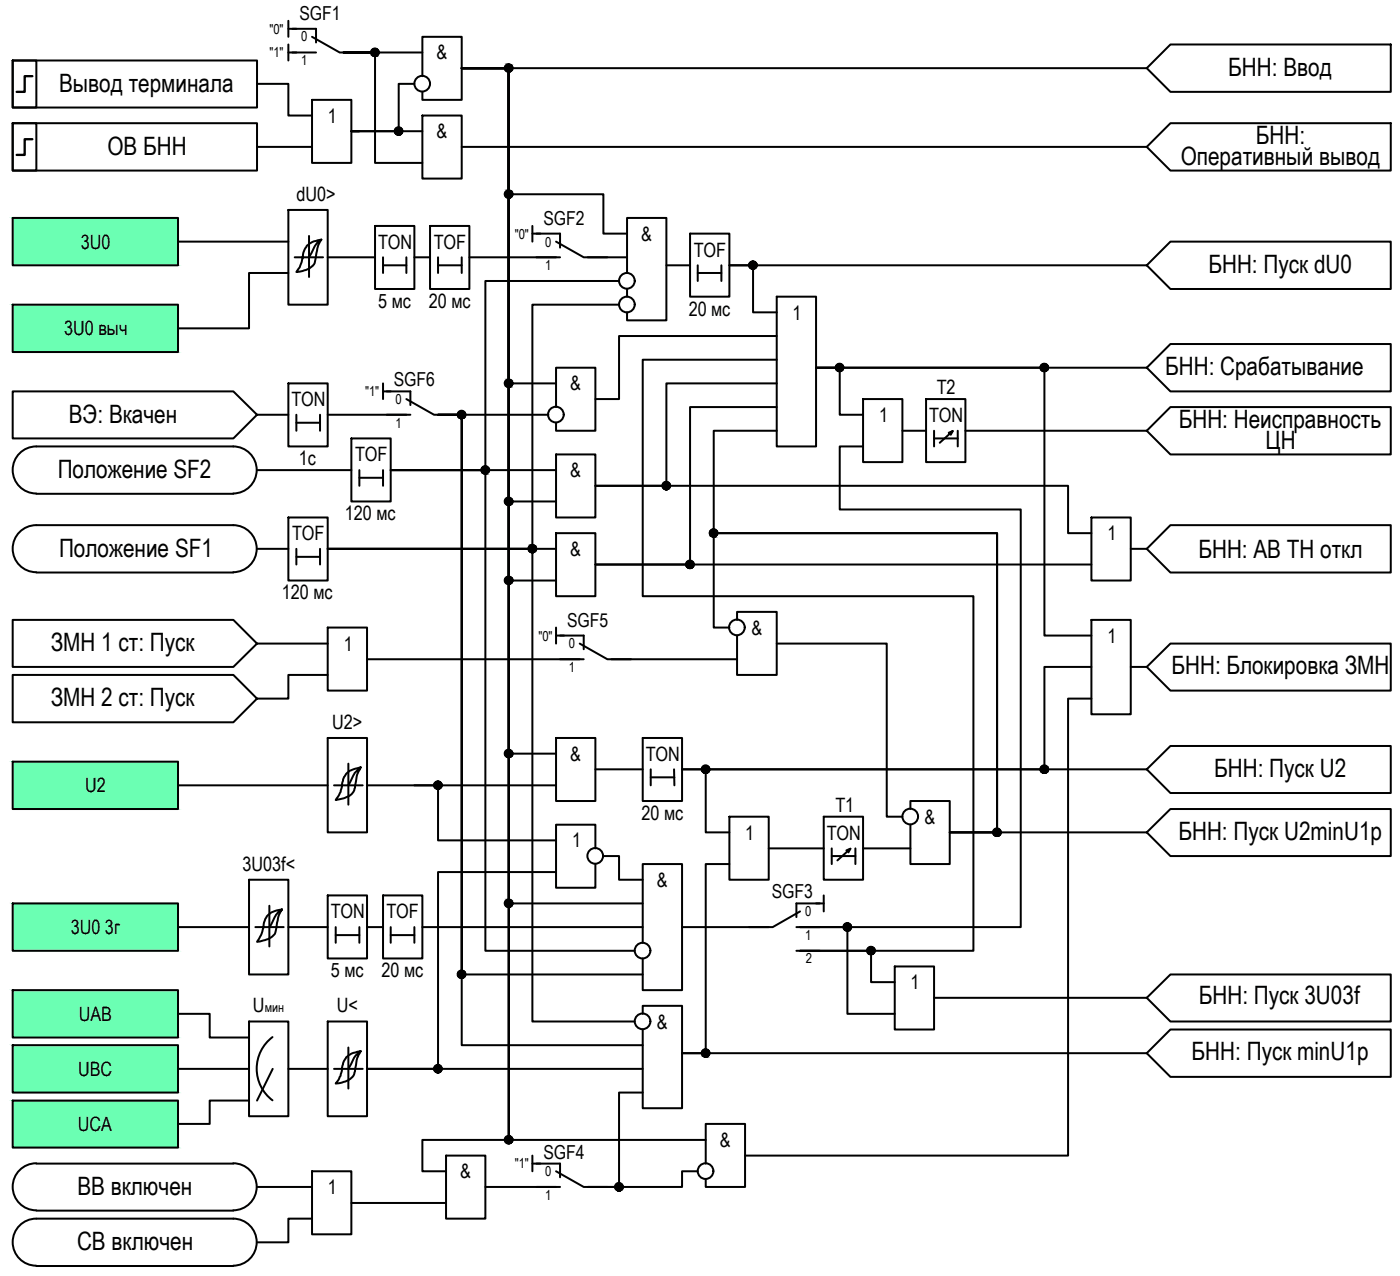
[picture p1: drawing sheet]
<svg xmlns="http://www.w3.org/2000/svg" width="178mm" height="162mm" viewBox="0 0 178 162" stroke-linecap="round" stroke-linejoin="round" font-family="sans-serif">
<defs><g id="words">
<g font-size="3.2">
<text x="7.5" y="11.6">Вывод терминала</text>
<text x="156" y="9.6">БНН: Ввод</text>
<text x="13.6" y="19.7">ОВ БНН</text>
<text x="149.9" y="21">Оперативный вывод</text>
<text x="159.5" y="18.3">БНН:</text>
<text x="153.5" y="34.6">БНН: Пуск dU0</text>
<text x="148" y="47.6">БНН: Срабатывание</text>
<text x="8.7" y="53.7">ВЭ: Вкачен</text>
<text x="149.7" y="54.3">БНН: Неисправность</text>
<text x="160.7" y="57">ЦН</text>
<text x="7.3" y="60.6">Положение SF2</text>
<text x="7.5" y="70.6">Положение SF1</text>
<text x="152.2" y="70.8">БНН: АВ ТН откл</text>
<text x="6.4" y="82.7">ЗМН 1 ст: Пуск</text>
<text x="6.4" y="89.6">ЗМН 2 ст: Пуск</text>
<text x="148.8" y="85.5">БНН: Блокировка ЗМН</text>
<text x="154.2" y="98.6">БНН: Пуск U2</text>
<text x="149.7" y="106.6">БНН: Пуск U2minU1p</text>
<text x="152.2" y="127.5">БНН: Пуск 3U03f</text>
<text x="151.3" y="134.5">БНН: Пуск minU1p</text>
<text x="9.8" y="151.6">ВВ включен</text>
<text x="9.8" y="158.6">СВ включен</text>
</g>
<g font-size="2.5">
<text x="55.4" y="7.6">&amp;</text>
<text x="41.6" y="15.6">1</text>
<text x="55.4" y="17.5">&amp;</text>
<text x="37.6" y="25.5">dU0&gt;</text>
<text x="10.2" y="31.6">3U0</text>
<text x="48" y="31.6">TON</text>
<text x="55.1" y="31.6">TOF</text>
<text x="81.4" y="30.5">&amp;</text>
<text x="88.1" y="32.6">TOF</text>
<text x="48" y="39">5 мс</text>
<text x="54.4" y="39">20 мс</text>
<text x="87.5" y="40.1">20 мс</text>
<text x="100.6" y="40.6">1</text>
<text x="8.1" y="42.6">3U0 выч</text>
<text x="37" y="51.6">TON</text>
<text x="72.4" y="49.5">&amp;</text>
<text x="111.6" y="53.6">1</text>
<text x="118" y="53.6">TON</text>
<text x="119" y="50.1">T2</text>
<text x="37.9" y="59">1с</text>
<text x="45.1" y="58.6">TOF</text>
<text x="72.4" y="60.6">&amp;</text>
<text x="37.1" y="68.6">TOF</text>
<text x="43.8" y="66.1">120 мс</text>
<text x="72.4" y="70.5">&amp;</text>
<text x="140.6" y="68.6">1</text>
<text x="35.8" y="76">120 мс</text>
<text x="43.6" y="82.6">1</text>
<text x="95.4" y="80.5">&amp;</text>
<text x="140.6" y="81.5">1</text>
<text x="42.2" y="92.5">U2&gt;</text>
<text x="10.8" y="100.6">U2</text>
<text x="72.4" y="96.5">&amp;</text>
<text x="82" y="96.5">TON</text>
<text x="72.6" y="107.5">1</text>
<text x="81.5" y="104">20 мс</text>
<text x="94.6" y="106.6">1</text>
<text x="105" y="106.6">TON</text>
<text x="106.1" y="103.1">T1</text>
<text x="117.4" y="104.5">&amp;</text>
<text x="30.8" y="110.5">3U03f&lt;</text>
<text x="83.4" y="112.5">&amp;</text>
<text x="9" y="118.5">3U0 3г</text>
<text x="42" y="116.6">TON</text>
<text x="49.1" y="116.6">TOF</text>
<text x="42" y="124.1">5 мс</text>
<text x="48.4" y="124.1">20 мс</text>
<text x="115.6" y="125.6">1</text>
<text x="10" y="129.6">UAB</text>
<text x="32.1" y="128.5">U</text>
<text x="42.8" y="128.5">U&lt;</text>
<text x="83.4" y="130.5">&amp;</text>
<text x="9.9" y="136.5">UBC</text>
<text x="9.9" y="143.6">UCA</text>
<text x="58.4" y="149.5">&amp;</text>
<text x="91.4" y="145.6">&amp;</text>
<text x="41.6" y="151.6">1</text>
</g>
<g font-size="2.4">
<text x="38" y="2.5">SGF1</text>
<text x="69" y="28.5">SGF2</text>
<text x="50" y="49">SGF6</text>
<text x="72" y="79.5">SGF5</text>
<text x="98" y="114">SGF3</text>
<text x="69" y="147">SGF4</text>
</g>
<g font-size="1.7">
<text x="34.2" y="4.3">&quot;0&quot;</text>
<text x="38.2" y="5.3">0</text>
<text x="34.2" y="7.3">&quot;1&quot;</text>
<text x="38.2" y="8.3">1</text>
<text x="65.4" y="30.3">&quot;0&quot;</text>
<text x="69.2" y="31.3">0</text>
<text x="69.2" y="34.3">1</text>
<text x="46.4" y="50.3">&quot;1&quot;</text>
<text x="50.2" y="51.3">0</text>
<text x="50.2" y="54.3">1</text>
<text x="68.4" y="81.3">&quot;0&quot;</text>
<text x="72.2" y="82.3">0</text>
<text x="72.2" y="85.3">1</text>
<text x="102.2" y="116.3">0</text>
<text x="102.2" y="119.3">1</text>
<text x="102.3" y="122.2">2</text>
<text x="33.6" y="128.5">мин</text>
<text x="65.4" y="148.3">&quot;1&quot;</text>
<text x="69.2" y="149.3">0</text>
<text x="69.2" y="152.3">1</text>
</g>
</g></defs>
<g fill="none" stroke="#000" stroke-width=".25">
<path d="M1.6 7.7h3v5.9h-3zM1.6 7.7h31v5.9h-31zM1.6 15.6h3v6h-3zM1.6 15.6h31v6h-31zM37.1 3.7h3v1.7M37.1 6.7h3M39.6 12.7h5v8h-5zM39.6 4.7l3.5 2h3M45.6 16.7h-1h1M52.6 10.6h-2v6.1h-6h9M53.6 9.7v-5h5v8h-5v-1M53.6 14.7h5v8h-5z"/>
<path d="M58.6 8.7h87M58.6 18.6h87M145.6 8.7l3-3.1h28v6.1h-28zM145.6 18.6l3-3h28v6h-28zM68.1 29.6h3v1.8M68.1 32.7h3M70.6 30.7l3.5 2h3M79.6 34.6v-6.9h5v13h-5v-1.1M79.6 36.7v1M92.6 33.7h53l3-3h28v6h-28l-3-3M1.6 49.7h28l3 2.9-3 3h-28zM49.1 49.7h3v1.7"/>
<path d="M49.1 52.6h3M51.6 50.6l3.5 2h3M70.6 57.7h5v8h-5zM70.6 51.7v-5h5v8h-5v-1M103.6 46.7h42M109.6 50.6h5v8h-5zM114.6 54.7h3M145.6 54.7l3-3h28v6h-28zM145.6 46.7l3-3h28v6h-28zM1.6 78.7h28l3 3-3 2.9h-28zM41.6 79.6h5v8h-5zM70.6 67.7h5v8h-5z"/>
<path d="M75.6 71.6h63M93.6 78.7v-1h5v8h-5v-5M138.6 65.7h5v8h-5zM145.6 69.7l3-3.1h28v6.1h-28zM1.6 85.7h28l3 3-3 3h-28zM44.2 99.7h1.9M44.2 96.9v5.2M45.8 97.4l-.1 .3a2.51 2.51 0 0 0-.5 1.4l-.2 1.2a2.25 2.25 0 0 1-1.9 1.1l-.5 .1 .7-1 .1-.7a2.11 2.11 0 0 1 1.9-2.3l.5-.1-.8 .7-.8 1.6h-1.8M46.6 99.7h24M70.6 93.7h5v8h-5zM71.1 80.7h3v1.7M71.1 83.7h3"/>
<path d="M73.6 81.7l3.5 2h3M75.6 97.6h6M86.6 97.6h59M89.6 97.6v8h3M145.6 97.6l3-2.9h28v5.9h-28zM145.6 84.6l3-2.9h28v5.9h-28zM34.2 115v5.1M34.2 117.7h1.8M35.8 115.4a4.8 4.8 0 0 0-.7 2.6 1.7 1.7 0 0 1-1.7 1.4l-.8 .1a4.4 4.4 0 0 0 .9-2.4 2.23 2.23 0 0 1 2.3-1.7l-.7 .7-.9 1.6h-1.8M75.6 107.7v-3h-5v8h5v-3M81.6 119.6v-9.9h5v16h-5v-4.1M92.6 103.6h5v8h-5z"/>
<path d="M97.6 107.7h7M101.1 117.7h3M101.6 115.7l-3.5 2h-3M104.1 114.7h-3v1.7M115.6 102.7v-1h5v8h-5v-5M120.6 105.6h25M145.6 105.6l3-2.9h28v5.9h-28zM34.6 131.6a5 5 0 0 0 0 8M34.6 135.7l-2 4M44.2 132.9v5.2M44.2 135.7h1.9M45.8 133.4l-.1 .3a2.51 2.51 0 0 0-.5 1.4l-.1 .6a1.57 1.57 0 0 1-1.5 1.6l-1 .2 .5-.6 .3-.9a2.39 2.39 0 0 1 1.2-2.3l1.2-.3-.8 .7-.8 1.6h-1.8"/>
<path d="M81.6 128.7v-1h5v12.9h-5v-9.9M86.6 133.7h59l3 3h28v-6h-28l-3 3M145.6 126.6l3-2.9h28v5.9h-28zM39.6 148.6h5v8h-5zM44.6 152.7h12M56.6 146.7h5v8h-5zM68.1 147.7h3v1.7M68.1 150.6h3M70.6 148.6l3.5 2h3M89.6 147.7v-5.1h5v8h-5v-.9"/>
<circle cx="47.6" cy="6.6" r=".49"/>
<circle cx="50.6" cy="16.6" r=".49"/>
<circle cx="53.6" cy="10.6" r=".99"/>
<circle cx="64.6" cy="8.6" r=".49"/>
<circle cx="64.6" cy="24.6" r=".49"/>
<circle cx="95.6" cy="33.6" r=".49"/>
<circle cx="58.6" cy="52.6" r=".49"/>
<circle cx="61.6" cy="59.6" r=".49"/>
<circle cx="64.6" cy="48.6" r=".49"/>
<circle cx="106.6" cy="46.6" r=".49"/>
<circle cx="132.6" cy="46.6" r=".49"/>
<circle cx="64.6" cy="73.7" r=".49"/>
<circle cx="64.6" cy="63.6" r=".49"/>
<circle cx="67.6" cy="69.6" r=".49"/>
<circle cx="87.6" cy="71.6" r=".49"/>
<circle cx="90.6" cy="67.6" r=".49"/>
<circle cx="55.6" cy="99.6" r=".49"/>
<circle cx="64.6" cy="95.6" r=".49"/>
<circle cx="89.6" cy="97.6" r=".49"/>
<circle cx="132.6" cy="97.6" r=".49"/>
<circle cx="64.6" cy="114.6" r=".49"/>
<circle cx="75.6" cy="108.6" r=".99"/>
<circle cx="126.6" cy="105.6" r=".49"/>
<circle cx="55.6" cy="135.6" r=".49"/>
<circle cx="58.6" cy="123.7" r=".49"/>
<circle cx="89.6" cy="133.6" r=".49"/>
<circle cx="64.6" cy="144.6" r=".49"/>
<circle cx="78.6" cy="150.6" r=".49"/>
<circle cx="89.6" cy="148.6" r=".99"/>
</g>
<!-- layer: 0 -->
<g fill="none" stroke="#000" stroke-width=".25">
<path d="M32.6 10.6h4v4.1h3M32.6 18.6h7M36.6 2.6v2.1M36.6 5.6v2.1M36.6 3.7h1M36.6 6.7h1M53.6 6.7h-10h4v14h6M58.6 8.7h6v54.9h6M58.6 8.7h6v40h6M58.6 8.7h6v86.9h6M58.6 8.7h6v106h17M1.6 27.7h21v6h-21z"/>
<path d="M1.6 38.7h21v6h-21zM22.6 30.7h14M36.6 34.6h-5v7.1h-9M36.6 26.6h5v12.1h-5zM39.2 29.9v5.3M39.2 32.7h1.8M40.8 30.4a5.6 5.6 0 0 0-.8 2.8 1.83 1.83 0 0 1-1.6 1.2l-.8 .1a4.4 4.4 0 0 0 .9-2.4l.1-.2a2.17 2.17 0 0 1 1.7-1.4l.5-.1-.5 .4-.3 .3-.8 1.6h-1.8M41.6 32.7h6M47.6 28.7h5v8h-5zM48.6 32.7v1.9M48.6 33.7h3M51.6 32.7v1.9"/>
<path d="M52.6 32.7h2M54.6 28.7h5v8h-5zM55.6 33.7h3M55.6 32.7v1.9M58.6 32.7v1.9M59.6 32.7h11M67.6 28.7v2M67.6 29.6h1M74.6 32.7h5M78.6 38.7h-11v31h-26M78.6 35.7h-17v24h-12M79.6 29.6h-3v-4.9h-12v-16h-6h6v65h6"/>
<path d="M84.6 33.7h3M87.6 29.6h5v8.1h-5zM88.6 33.7v2M88.6 34.6h3M91.6 33.7v2M92.6 33.7h3v5.9h3M98.6 37.7h5v19h-5zM32.6 59.7h12M32.6 52.6h4M36.6 48.7h5v8h-5zM37.6 52.6v2.1M37.6 53.7h3"/>
<path d="M40.6 52.6v2.1M41.6 52.6h10M44.6 55.6h5v8h-5zM45.6 59.7v2M48.6 48.7v1.9M48.6 59.7v2M48.6 49.7h1M49.6 59.7h12v61h19M49.6 59.7h21M55.6 52.6h14M98.6 48.7h-14v13h-9h60v6h3M98.6 45.7h-17v30h42v45h-22h9v3.9h3"/>
<path d="M98.6 54.7h-8v13h36v37.9h-6h6v-37.9h-36v11.9h2M98.6 51.7h-11v19.9h-12M98.6 42.6h-20v8h-3M109.6 52.6h-3v-5.9h-3h29v34h6M109.6 56.7h-3v8h23v53h-28h6v11h6M117.6 50.6h5v8h-5zM118.6 54.7v2M118.6 55.6h3M120.5 54.9l.5-.2-1.7 1.5M121 54.7l-.3 .5M121.6 54.7v2M122.6 54.7h23"/>
<path d="M4.6 62.6a2.98 2.98 0 0 1-3-3 2.98 2.98 0 0 1 3-2.9h25a2.98 2.98 0 0 1 3 2.9 2.98 2.98 0 0 1-3 3M4.6 72.6a2.98 2.98 0 0 1-3-3 2.98 2.98 0 0 1 3-3h25a2.98 2.98 0 0 1 3 3 2.98 2.98 0 0 1-3 3M4.6 62.7h25M4.6 72.7h25M32.6 69.7h4M36.6 65.7h5v8h-5zM37.6 69.7v1.9M37.6 70.7h3M40.6 69.7v1.9M41.6 69.7h26v59.9h13M41.6 69.7h29M45.6 60.6h3"/>
<path d="M70.6 79.6v2.1M138.6 78.7h5v12h-5zM143.6 69.7h2M1.6 96.7h21v6h-21zM22.6 99.7h19M32.6 81.7h9M41.6 85.7h-5v3h-4M41.6 93.7h5v11.9h-5zM46.6 83.7h27M52.6 99.7h3v7h15M70.6 80.7h1M77.6 83.7h16"/>
<path d="M81.6 93.7h5v8h-5zM82.6 97.6v2.1M82.6 98.7h3M85.6 97.6v2.1M98.6 81.7h14v21.9h2M138.6 88.7h-3v58h-41M138.6 84.6h-6v13h-46M143.6 84.6h2M1.6 114.7h21v6h-21zM22.6 117.7h9M31.6 111.6h5v12.1h-5zM36.6 117.7h5"/>
<path d="M41.6 113.6h5v8h-5zM42.6 118.7h3M42.6 117.7v1.9M45.6 117.7v1.9M46.6 117.7h2M48.6 113.6h5v8h-5zM49.6 117.7v1.9M49.6 118.7h3M52.6 117.7v1.9M53.6 117.7h28M70.6 110.7h-15v25h-9h35M76.6 108.6h2v3h3"/>
<path d="M86.6 117.7h11M92.6 109.7h-3v24h-3M103.6 114.7h1M104.6 103.6h5v8h-5zM104.6 113.6v2.1M105.6 107.7v2M105.6 108.6h3M107.5 107.9l.5-.2-1.7 1.5M108 107.7l-.3 .5M108.6 107.7v2M109.6 107.7h6M1.6 125.7h21v6h-21z"/>
<path d="M1.6 132.6h21v6.1h-21zM1.6 139.7h21v5.9h-21zM22.6 128.7h4v3h5M22.6 135.7h9M31.6 129.6h5v12.1h-5zM31.6 139.7h-5v2.9h-4M36.6 135.7h5M41.6 129.6h5v12.1h-5zM81.6 138.7h-3v11.9h-4h12v-2h2M81.6 123.7h-23v-71.1h-3h3v80h23M101.1 120.7h3M113.6 122.7h5v8h-5z"/>
<path d="M118.6 126.6h27M4.6 147.6a2.98 2.98 0 0 0-3 3 2.98 2.98 0 0 0 3 3M4.6 147.7h25M4.6 153.6h25M29.6 147.6a2.98 2.98 0 0 1 3 3 2.98 2.98 0 0 1-3 3M32.6 150.6h7M39.6 154.7h-3v3h-4M61.6 150.6h9M67.6 146.7v1.9M67.6 147.7h1M89.6 144.7h-25v-136h-6h6v136h-11v3.9h3M4.6 160.6a2.98 2.98 0 0 1-3-3 2.98 2.98 0 0 1 3-2.9h25a2.98 2.98 0 0 1 3 2.9 2.98 2.98 0 0 1-3 3"/>
<path d="M4.6 160.7h25"/>
<circle cx="79.6" cy="38.6" r=".99"/>
<circle cx="79.6" cy="35.6" r=".99"/>
<circle cx="70.6" cy="52.6" r=".99"/>
<circle cx="84.6" cy="61.6" r=".49"/>
<circle cx="93.6" cy="79.6" r=".99"/>
<circle cx="107.6" cy="117.6" r=".49"/>
<circle cx="115.6" cy="103.6" r=".99"/>
<circle cx="81.6" cy="129.6" r=".99"/>
<circle cx="81.6" cy="120.6" r=".99"/>
<circle cx="110.6" cy="120.6" r=".49"/>
</g>
<g fill="#000" stroke="#000" stroke-width=".13">
<path d="M47.2 6.4h.9zM47.5 7.1h.3zM47.5 6.2h.2zM50.5 16.2h.3zM50.5 17.2h.3zM50.5 16.1h.2zM64.5 9.2h.2zM64.6 8.1h.1zM64.5 25.2h.2zM64.6 24.1h.1zM95.3 34.1h.6zM95.5 34.1h.2z"/>
<path d="M95.5 33.2h.2zM58.5 53.1h.3zM58.5 52.2h.3zM58.5 52.2h.2zM61.6 59.2h.1zM64.5 49.1h.2zM64.6 48.1h.1zM106.5 47.1h.2zM106.6 46.2h.1zM132.3 47h.6zM132.5 47.1h.2zM132.5 46.2h.2z"/>
<path d="M61.5 60.1h.2zM64.5 74.1h.2zM64.5 64.2h.2zM64.6 73.2h.1zM64.6 63.2h.1zM67.5 70.2h.2zM67.6 69.1h.1zM87.3 71.3h.6zM87.5 71.2h.3zM87.5 72.2h.3zM87.5 71.2h.2zM90.5 68.1h.2z"/>
<path d="M90.6 67.2h.1zM55.5 99.2h.2zM64.5 96.2h.2zM64.6 95.2h.1zM89.5 98.1h.2zM89.5 97.2h.2zM132.4 98.1h.4zM132.4 97.2h.4zM132.5 98.1h.2zM132.5 97.2h.2zM55.5 100.1h.3zM64.5 115.2h.2z"/>
<path d="M64.6 114.1h.1zM126.2 106h.8zM126.3 105.3h.7zM126.5 106.1h.2zM126.5 105.2h.2zM55.5 136.2h.3zM55.5 135.1h.2zM58.3 124.1h.6zM58.5 124.1h.3zM58.5 123.2h.3zM58.5 123.2h.2zM89.5 134.1h.2z"/>
<path d="M89.5 133.2h.2zM64.5 145.1h.2zM64.6 144.2h.1zM78.5 150.2h.2z"/>
<path d="M47.5 7.1l.2 .1zM47.5 7.2h.2z"/>
<path d="M47.5 6.2h.3zM47.5 6.2h.3z"/>
<path d="M47.5 6.2h.3zM47.5 6.2h.3z"/>
<path d="M47.5 6.2h.3zM47.4 6.2h.4z"/>
<path d="M47.5 7.1h.3zM47.5 7.1h.3z"/>
<path d="M47.4 6.2h.5zM47.4 6.2h.5z"/>
<path d="M47.4 7.1h.4zM47.4 7.1h.4z"/>
<path d="M47.4 6.2h.5zM47.3 6.2h.6z"/>
<path d="M47.4 7.1h.5zM47.4 7.1h.4z"/>
<path d="M47.3 6.2l.7 .1zM47.3 6.3h.7z"/>
<path d="M47.3 7.1h.6zM47.3 7.1h.6z"/>
<path d="M47.3 6.3h.7zM47.3 6.3h.7z"/>
<path d="M47.2 6.3l.8 .1zM47.2 6.3l.8 .1z"/>
<path d="M47.2 7h.8zM47.2 7h.8z"/>
<path d="M47.3 7h.7zM47.3 7l.6 .1z"/>
<path d="M47.2 6.4h.9zM47.2 6.4h.9zM47.2 6.4h.9z"/>
<path d="M47.2 7h.8zM47.2 7h.8z"/>
<path d="M47.2 6.4l.9 .1v-.1zM47.2 6.4l.9 .1h-.9z"/>
<path d="M47.2 6.9h.9zM47.2 6.9h.9z"/>
<path d="M47.2 6.9h.9zM47.2 6.9l.8 .1z"/>
<path d="M47.2 6.5h.9zM47.2 6.5h.9z"/>
<path d="M47.2 6.5l.9 .1zM47.2 6.5l.9 .1z"/>
<path d="M47.2 6.8h.9zM47.2 6.8h.9z"/>
<path d="M47.2 6.8h.9zM47.2 6.8l.9 .1z"/>
<path d="M47.1 6.6h1zM47.1 6.6h1z"/>
<path d="M47.1 6.6l1 .1zM47.1 6.6l1 .1z"/>
<path d="M47.1 6.7h1zM47.1 6.7h1z"/>
<path d="M47.1 6.7h1zM47.1 6.7h1z"/>
<path d="M47.1 6.7h1zM47.1 6.7l1 .1z"/>
<path d="M50.5 17.2h.2zM50.5 17.2h.2z"/>
<path d="M50.5 16.1l.3 .1zM50.5 16.1l.3 .1zM50.5 16.2h.3z"/>
<path d="M50.5 16.2h.3zM50.4 16.2h.4z"/>
<path d="M50.5 17.1l.3 .1zM50.5 17.1l.3 .1z"/>
<path d="M50.4 16.2h.5zM50.4 16.2h.5z"/>
<path d="M50.4 17.1h.4zM50.4 17.1h.4z"/>
<path d="M50.4 16.2h.5zM50.3 16.2h.6z"/>
<path d="M50.4 17.1h.5zM50.4 17.1h.4z"/>
<path d="M50.3 16.2l.6 .1zM50.3 16.2l.6 .1z"/>
<path d="M50.3 16.3h.7zM50.3 16.3h.7z"/>
<path d="M50.3 17l.6 .1zM50.3 17l.6 .1z"/>
<path d="M50.3 17.1h.6zM50.3 17.1h.6z"/>
<path d="M50.3 16.3l.7 .1zM50.3 16.3l.7 .1z"/>
<path d="M50.3 17h.7zM50.3 17h.6z"/>
<path d="M50.3 16.4h.8zM50.3 16.4h.8z"/>
<path d="M50.3 16.9h.7zM50.3 16.9l.7 .1z"/>
<path d="M50.2 16.4h.9zM50.2 16.4h.9z"/>
<path d="M50.2 16.4l.9 .1zM50.2 16.4l.9 .1z"/>
<path d="M50.2 16.9h.9zM50.2 16.9h.9z"/>
<path d="M50.2 16.9h.9zM50.2 16.9h.8z"/>
<path d="M50.2 16.5h.9zM50.2 16.5h.9z"/>
<path d="M50.1 16.5l1 .1zM50.1 16.5l1 .1z"/>
<path d="M50.1 16.6h1zM50.1 16.6h1z"/>
<path d="M50.1 16.6l1 .1zM50.1 16.6l1 .1z"/>
<path d="M50.1 16.7h1zM50.1 16.7h1z"/>
<path d="M50.1 16.7l1 .1zM50.1 16.7l1 .1z"/>
<path d="M50.1 16.8l1 .1v-.1zM50.1 16.8l1 .1h-.9z"/>
<path d="M50.2 16.9h.9zM50.2 16.9h.9z"/>
<path d="M50.1 16.7h1zM50.1 16.7h1z"/>
<path d="M64.5 9.2h.2zM64.6 9.2h.1z"/>
<path d="M64.6 8.1l.1 .1zM64.6 8.1l.1 .1z"/>
<path d="M64.5 8.2h.3zM64.5 8.2h.3z"/>
<path d="M64.5 8.2h.3zM64.4 8.2h.4z"/>
<path d="M64.5 9.1h.3zM64.5 9.1l.2 .1z"/>
<path d="M64.4 8.2h.5zM64.4 8.2h.5z"/>
<path d="M64.4 9.1h.4zM64.4 9.1h.4z"/>
<path d="M64.4 8.2l.5 .1zM64.4 8.2l.5 .1z"/>
<path d="M64.4 9.1h.5zM64.4 9.1h.4z"/>
<path d="M64.3 8.3h.6zM64.3 8.3h.6z"/>
<path d="M64.3 9.1h.6zM64.3 9.1h.6z"/>
<path d="M64.3 8.3h.7zM64.3 8.3h.7z"/>
<path d="M64.3 9h.6zM64.3 9l.6 .1z"/>
<path d="M64.3 8.3l.7 .1zM64.3 8.3l.7 .1z"/>
<path d="M64.3 9h.7zM64.3 9h.6z"/>
<path d="M64.2 8.4h.8zM64.2 8.4h.8z"/>
<path d="M64.2 8.4h.9zM64.2 8.4h.9z"/>
<path d="M64.2 8.9h.8zM64.2 8.9l.8 .1z"/>
<path d="M64.2 8.4l.9 .1zM64.2 8.4l.9 .1z"/>
<path d="M64.2 8.5h.9zM64.2 8.5h.9z"/>
<path d="M64.2 8.9h.9zM64.2 8.9h.9z"/>
<path d="M64.2 8.9h.9zM64.2 8.9h.8zM64.2 8.9h.8zM64.2 8.9h.8z"/>
<path d="M64.1 8.5l1 .1zM64.1 8.5l1 .1z"/>
<path d="M64.1 8.6h1zM64.1 8.6h1z"/>
<path d="M64.1 8.6l1 .1zM64.1 8.6l1 .1z"/>
<path d="M64.1 8.7h1zM64.1 8.7h1z"/>
<path d="M64.1 8.7h1zM64.1 8.7h1z"/>
<path d="M64.1 8.7l1 .1zM64.1 8.7l1 .1z"/>
<path d="M64.1 8.8l1 .1v-.1zM64.1 8.8l1 .1h-.9z"/>
<path d="M64.5 25.2h.2zM64.6 25.2h.1z"/>
<path d="M64.6 24.1l.1 .1zM64.6 24.1l.1 .1z"/>
<path d="M64.5 24.2h.3zM64.5 24.2h.3z"/>
<path d="M64.5 24.2h.3zM64.4 24.2h.4z"/>
<path d="M64.5 25.1h.3zM64.5 25.1l.2 .1z"/>
<path d="M64.4 24.2h.5zM64.4 24.2h.5z"/>
<path d="M64.4 25.1h.4zM64.4 25.1h.4z"/>
<path d="M64.4 24.2h.5zM64.3 24.2h.6z"/>
<path d="M64.4 25.1h.5zM64.4 25.1h.4z"/>
<path d="M64.3 24.2l.6 .1zM64.3 24.2l.6 .1z"/>
<path d="M64.3 25.1h.6zM64.3 25.1h.6z"/>
<path d="M64.3 24.3h.7zM64.3 24.3h.7z"/>
<path d="M64.3 25h.6zM64.3 25l.6 .1z"/>
<path d="M64.3 24.3l.7 .1zM64.3 24.3l.7 .1z"/>
<path d="M64.3 25h.7zM64.3 25h.6z"/>
<path d="M64.2 24.4h.8zM64.2 24.4h.8z"/>
<path d="M64.2 24.4h.9zM64.2 24.4h.9z"/>
<path d="M64.2 24.9l.8 .1zM64.2 24.9l.8 .1z"/>
<path d="M64.2 25h.8zM64.2 25h.8z"/>
<path d="M64.2 24.4l.9 .1zM64.2 24.4l.9 .1z"/>
<path d="M64.2 24.5h.9zM64.2 24.5h.9z"/>
<path d="M64.2 24.8l.9 .1v-.1zM64.2 24.8l.9 .1h-.9z"/>
<path d="M64.2 24.9h.9zM64.2 24.9h.8z"/>
<path d="M64.1 24.5l1 .1zM64.1 24.5l1 .1z"/>
<path d="M64.1 24.6h1zM64.1 24.6h1z"/>
<path d="M64.1 24.6l1 .1zM64.1 24.6l1 .1z"/>
<path d="M64.1 24.7h1zM64.1 24.7h1z"/>
<path d="M64.1 24.7h1zM64.1 24.7h1z"/>
<path d="M64.1 24.7l1 .1zM64.1 24.7l1 .1z"/>
<path d="M64.1 24.8h1zM64.1 24.8h1z"/>
<path d="M95.5 34.1h.2zM95.5 34.1h.2z"/>
<path d="M95.5 33.2h.2zM95.5 33.2h.2z"/>
<path d="M95.5 33.2h.3zM95.5 33.2h.3z"/>
<path d="M95.5 33.2h.3zM95.4 33.2h.4z"/>
<path d="M95.5 34.1h.3zM95.5 34.1h.2z"/>
<path d="M95.4 33.2h.5zM95.4 33.2h.5z"/>
<path d="M95.4 34.1h.4zM95.4 34.1h.4z"/>
<path d="M95.4 33.2h.5zM95.4 33.2h.5z"/>
<path d="M95.4 34.1h.5zM95.4 34.1h.4z"/>
<path d="M95.3 33.2l.6 .1zM95.3 33.2l.6 .1z"/>
<path d="M95.3 33.3h.7zM95.3 33.3h.7z"/>
<path d="M95.3 34.1h.6zM95.3 34.1h.6z"/>
<path d="M95.3 33.3h.7zM95.2 33.3h.8z"/>
<path d="M95.3 34h.7zM95.3 34l.6 .1zM95.3 34.1h.6z"/>
<path d="M95.2 33.3l.9 .1zM95.2 33.3l.9 .1z"/>
<path d="M95.2 34h.8zM95.2 34h.8z"/>
<path d="M95.2 33.4h.9zM95.2 33.4h.9z"/>
<path d="M95.2 33.4l.9 .1zM95.2 33.4l.9 .1z"/>
<path d="M95.2 33.9h.9zM95.2 33.9h.9z"/>
<path d="M95.2 33.9h.9zM95.2 33.9l.8 .1z"/>
<path d="M95.2 33.5h.9zM95.2 33.5h.9z"/>
<path d="M95.1 33.5h1zM95.1 33.5h1z"/>
<path d="M95.1 33.5l1 .1v-.1zM95.1 33.5l1 .1h-1z"/>
<path d="M95.1 33.6l1 .1zM95.1 33.6l1 .1z"/>
<path d="M95.1 33.7l1 .1zM95.1 33.7l1 .1z"/>
<path d="M95.1 33.8h1zM95.1 33.8h1z"/>
<path d="M95.1 33.8h1zM95.1 33.8h1z"/>
<path d="M95.2 33.8h.9zM95.2 33.8l.9 .1z"/>
<path d="M95.1 33.7h1zM95.1 33.7h1z"/>
<path d="M58.5 53.1h.2zM58.5 53.1h.2z"/>
<path d="M58.5 52.2h.3zM58.5 52.2h.3zM58.5 52.2h.3z"/>
<path d="M58.5 52.2h.3zM58.5 52.2h.3z"/>
<path d="M58.4 52.2h.5zM58.4 52.2h.5z"/>
<path d="M58.4 53.1h.4zM58.4 53.1h.4zM58.5 53.1h.3z"/>
<path d="M58.4 52.2l.5 .1zM58.4 52.2l.5 .1z"/>
<path d="M58.4 53.1h.5zM58.4 53.1h.4z"/>
<path d="M58.3 52.3h.6zM58.3 52.3h.6z"/>
<path d="M58.3 52.3h.7zM58.3 52.3h.7z"/>
<path d="M58.3 53l.6 .1zM58.3 53l.6 .1z"/>
<path d="M58.3 53.1h.6zM58.3 53.1h.6z"/>
<path d="M58.3 52.3h.7zM58.3 52.3h.7z"/>
<path d="M58.3 53h.7zM58.3 53h.6z"/>
<path d="M58.2 52.3l.9 .1zM58.2 52.3l.9 .1z"/>
<path d="M58.2 53h.8zM58.2 53h.8z"/>
<path d="M58.2 52.4h.9zM58.2 52.4h.9z"/>
<path d="M58.2 52.4l.9 .1zM58.2 52.4l.9 .1z"/>
<path d="M58.2 52.9h.9zM58.2 52.9h.9z"/>
<path d="M58.2 52.9h.9zM58.2 52.9l.8 .1z"/>
<path d="M58.2 52.5h.9zM58.1 52.5h1z"/>
<path d="M58.1 52.5l1 .1zM58.1 52.5l1 .1z"/>
<path d="M58.1 52.6h1zM58.1 52.6h1z"/>
<path d="M58.1 52.6h1zM58.1 52.6h1z"/>
<path d="M58.1 52.7l1 .1zM58.1 52.7l1 .1z"/>
<path d="M58.1 52.8h1zM58.1 52.8h1z"/>
<path d="M58.1 52.8h1zM58.1 52.8h1z"/>
<path d="M58.2 52.8h.9zM58.2 52.8l.9 .1z"/>
<path d="M58.1 52.6l1 .1v-.1zM58.1 52.6l1 .1h-1z"/>
<path d="M61.6 59.2h.1zM61.5 59.2h.2z"/>
<path d="M61.5 59.2h.3zM61.5 59.2h.3z"/>
<path d="M61.5 59.2h.4zM61.4 59.2h.5z"/>
<path d="M61.4 59.2h.5zM61.4 59.2h.5z"/>
<path d="M61.4 59.2h.5zM61.3 59.2h.6z"/>
<path d="M61.3 59.2l.6 .1zM61.3 59.3h.6z"/>
<path d="M61.3 59.3h.7zM61.3 59.3h.7z"/>
<path d="M61.3 59.3l.7 .1zM61.3 59.3l.7 .1z"/>
<path d="M61.2 60h.8zM61.2 60h.8z"/>
<path d="M61.2 59.4h.9zM61.2 59.4h.9z"/>
<path d="M61.2 59.4h.9zM61.2 59.4h.9z"/>
<path d="M61.2 59.4l.9 .1zM61.2 59.4l.9 .1z"/>
<path d="M61.2 59.9h.9zM61.2 59.9h.9z"/>
<path d="M61.2 59.9h.9zM61.2 59.9l.8 .1z"/>
<path d="M61.2 59.5h.9zM61.2 59.5h.9h-1z"/>
<path d="M61.1 59.5l1 .1zM61.1 59.5l1 .1z"/>
<path d="M61.1 59.6h1zM61.1 59.6h1z"/>
<path d="M61.1 59.6l1 .1zM61.1 59.6l1 .1z"/>
<path d="M61.1 59.7h1zM61.1 59.7h1z"/>
<path d="M61.1 59.7h1zM61.1 59.7h1z"/>
<path d="M61.1 59.7l1 .1zM61.1 59.7l1 .1z"/>
<path d="M61.1 59.8h1zM61.1 59.8h1z"/>
<path d="M61.2 59.8h.9zM61.2 59.8l.9 .1z"/>
<path d="M64.5 49.1l.2 .1zM64.6 49.2h.1z"/>
<path d="M64.6 48.1l.1 .1zM64.6 48.1l.1 .1z"/>
<path d="M64.5 48.2h.3zM64.5 48.2h.3z"/>
<path d="M64.5 48.2h.3zM64.4 48.2h.4z"/>
<path d="M64.5 49.1h.3zM64.5 49.1h.2z"/>
<path d="M64.4 48.2h.5zM64.4 48.2h.5z"/>
<path d="M64.4 49.1h.4zM64.4 49.1h.4z"/>
<path d="M64.4 48.2h.5zM64.3 48.2h.6z"/>
<path d="M64.4 49.1h.5zM64.4 49.1h.4z"/>
<path d="M64.3 48.2l.6 .1zM64.3 48.2l.6 .1z"/>
<path d="M64.3 49.1h.6zM64.3 49.1h.6z"/>
<path d="M64.3 48.3h.7zM64.3 48.3h.7z"/>
<path d="M64.3 49h.6zM64.3 49l.6 .1z"/>
<path d="M64.3 48.3l.7 .1zM64.3 48.3l.7 .1z"/>
<path d="M64.3 49h.7zM64.3 49h.6z"/>
<path d="M64.2 48.4h.8zM64.2 48.4h.8z"/>
<path d="M64.2 48.4h.9zM64.2 48.4h.9z"/>
<path d="M64.2 48.9l.8 .1zM64.2 48.9l.8 .1z"/>
<path d="M64.2 49h.8zM64.2 49h.8z"/>
<path d="M64.2 48.4l.9 .1zM64.2 48.4l.9 .1z"/>
<path d="M64.2 48.5h.9zM64.2 48.5h.9z"/>
<path d="M64.2 48.8l.9 .1zM64.2 48.8l.9 .1z"/>
<path d="M64.2 48.9h.9zM64.2 48.9h.8z"/>
<path d="M64.1 48.5l1 .1zM64.1 48.5l1 .1z"/>
<path d="M64.1 48.6h1zM64.1 48.6h1z"/>
<path d="M64.1 48.6l1 .1zM64.1 48.6l1 .1z"/>
<path d="M64.1 48.7h1zM64.1 48.7h1z"/>
<path d="M64.1 48.7h1zM64.1 48.7h1z"/>
<path d="M64.1 48.7l1 .1zM64.1 48.7l1 .1z"/>
<path d="M64.1 48.8h1zM64.1 48.8h1z"/>
<path d="M106.5 47.1h.2zM106.6 47.1h.1z"/>
<path d="M106.6 46.2h.1zM106.5 46.2h.2z"/>
<path d="M106.5 46.2h.3zM106.5 46.2h.3z"/>
<path d="M106.5 46.2h.3zM106.4 46.2h.4z"/>
<path d="M106.5 47.1h.3zM106.5 47.1h.2z"/>
<path d="M106.4 46.2h.5zM106.4 46.2h.5z"/>
<path d="M106.4 47.1h.4zM106.4 47.1h.4z"/>
<path d="M106.4 46.2h.5zM106.3 46.2h.6z"/>
<path d="M106.4 47.1h.5zM106.4 47.1h.4z"/>
<path d="M106.3 46.2l.6 .1zM106.3 46.2l.6 .1z"/>
<path d="M106.3 47h.6zM106.3 47l.6 .1z"/>
<path d="M106.3 46.3h.7zM106.3 46.3h.7z"/>
<path d="M106.3 47h.6zM106.3 47h.6z"/>
<path d="M106.3 46.3h.7zM106.2 46.3h.8z"/>
<path d="M106.3 47h.7zM106.3 47h.6z"/>
<path d="M106.2 46.3l.8 .1zM106.2 46.3l.8 .1z"/>
<path d="M106.2 46.4h.9zM106.2 46.4h.9z"/>
<path d="M106.2 46.9l.8 .1zM106.2 46.9l.8 .1z"/>
<path d="M106.2 47h.8zM106.2 47h.8z"/>
<path d="M106.2 46.4l.9 .1zM106.2 46.4l.9 .1z"/>
<path d="M106.2 46.5h.9zM106.2 46.5h.9z"/>
<path d="M106.2 46.8l.9 .1zM106.2 46.8l.9 .1z"/>
<path d="M106.2 46.9h.9zM106.2 46.9h.8z"/>
<path d="M106.1 46.5l1 .1v-.1zM106.1 46.5l1 .1h-1z"/>
<path d="M106.1 46.6h1zM106.1 46.6h1z"/>
<path d="M106.1 46.6l1 .1zM106.1 46.6l1 .1z"/>
<path d="M106.1 46.7h1zM106.1 46.7h1z"/>
<path d="M106.1 46.7l1 .1zM106.1 46.7l1 .1z"/>
<path d="M106.1 46.8h1zM106.1 46.8h1z"/>
<path d="M106.1 46.8h1zM106.1 46.8h1z"/>
<path d="M132.5 47.1h.2zM132.5 47.1h.2z"/>
<path d="M132.5 46.2h.2zM132.5 46.2h.2z"/>
<path d="M132.5 46.2h.3zM132.5 46.2h.3z"/>
<path d="M132.5 46.2h.3zM132.4 46.2h.4z"/>
<path d="M132.5 47.1h.3zM132.5 47.1h.2z"/>
<path d="M132.4 46.2h.4zM132.4 46.2h.4z"/>
<path d="M132.4 46.2h.5zM132.3 46.2h.6z"/>
<path d="M132.4 47.1h.4zM132.4 47.1h.4z"/>
<path d="M132.4 47.1h.4zM132.4 47.1h.4z"/>
<path d="M132.3 46.2l.6 .1zM132.3 46.2l.6 .1z"/>
<path d="M132.3 46.3h.7zM132.3 46.3h.7z"/>
<path d="M132.3 47h.6zM132.3 47l.5 .1z"/>
<path d="M132.3 46.3h.7zM132.2 46.3h.8z"/>
<path d="M132.3 47h.7zM132.3 47h.6zM132.3 47h.6z"/>
<path d="M132.2 46.3l.9 .1zM132.2 46.3l.9 .1z"/>
<path d="M132.2 47h.8zM132.2 47h.8z"/>
<path d="M132.2 46.4h.9zM132.2 46.4h.9z"/>
<path d="M132.2 46.4l.9 .1zM132.2 46.4l.9 .1z"/>
<path d="M132.2 46.9h.9zM132.2 46.9h.9z"/>
<path d="M132.2 46.9h.9zM132.2 46.9l.8 .1z"/>
<path d="M132.2 46.5h.9zM132.2 46.5h.9z"/>
<path d="M132.1 46.5l1 .1v-.1zM132.1 46.5l1 .1h-1z"/>
<path d="M132.1 46.6h1zM132.1 46.6h1z"/>
<path d="M132.1 46.6l1 .1zM132.1 46.6l1 .1z"/>
<path d="M132.1 46.7h1zM132.1 46.7h1z"/>
<path d="M132.1 46.7l1 .1zM132.1 46.7l1 .1z"/>
<path d="M132.1 46.8h1zM132.1 46.8h1z"/>
<path d="M132.1 46.8h1zM132.1 46.8h1z"/>
<path d="M132.2 46.8h.9zM132.2 46.8l.9 .1z"/>
<path d="M61.5 60.1l.2 .1zM61.6 60.2h.1z"/>
<path d="M61.5 60.1h.3zM61.5 60.1h.2z"/>
<path d="M61.4 60.1h.5zM61.4 60.1h.5z"/>
<path d="M61.4 60.1h.5zM61.4 60.1h.4z"/>
<path d="M61.3 60h.6zM61.3 60l.6 .1z"/>
<path d="M61.3 60h.6zM61.3 60h.6z"/>
<path d="M61.3 60h.7zM61.3 60h.6z"/>
<path d="M64.5 74.1h.2zM64.6 74.1h.1z"/>
<path d="M64.5 64.2h.2zM64.6 64.2h.1z"/>
<path d="M64.6 73.2h.1zM64.5 73.2h.2z"/>
<path d="M64.6 63.2h.1zM64.5 63.2h.2z"/>
<path d="M64.5 73.2h.3zM64.5 73.2h.3z"/>
<path d="M64.5 63.2h.3zM64.5 63.2h.3z"/>
<path d="M64.5 73.2h.3zM64.5 73.2h.3z"/>
<path d="M64.5 74.1h.3zM64.5 74.1h.2z"/>
<path d="M64.5 63.2h.3zM64.5 63.2h.3z"/>
<path d="M64.5 64.1h.3zM64.5 64.1l.2 .1z"/>
<path d="M64.4 73.2h.5zM64.4 73.2h.5z"/>
<path d="M64.4 74.1h.4zM64.4 74.1h.4z"/>
<path d="M64.4 63.2h.5zM64.4 63.2h.5z"/>
<path d="M64.4 64.1h.4zM64.4 64.1h.4z"/>
<path d="M64.4 73.2l.5 .1zM64.4 73.2l.5 .1z"/>
<path d="M64.4 74.1h.5zM64.4 74.1h.4z"/>
<path d="M64.4 63.2l.5 .1zM64.4 63.2l.5 .1z"/>
<path d="M64.4 64.1h.5zM64.4 64.1h.4z"/>
<path d="M64.3 73.3h.6zM64.3 73.3h.6z"/>
<path d="M64.3 74.1h.6zM64.3 74.1h.6z"/>
<path d="M64.3 63.3h.6zM64.3 63.3h.6z"/>
<path d="M64.3 64.1h.6zM64.3 64.1h.6z"/>
<path d="M64.3 73.3h.7zM64.3 73.3h.7z"/>
<path d="M64.3 74h.6zM64.3 74l.6 .1z"/>
<path d="M64.3 63.3h.7zM64.3 63.3h.7z"/>
<path d="M64.3 64h.6zM64.3 64l.6 .1z"/>
<path d="M64.3 73.3h.7zM64.3 73.3h.7z"/>
<path d="M64.3 74h.7zM64.3 74h.6z"/>
<path d="M64.3 63.3h.7zM64.3 63.3h.7z"/>
<path d="M64.3 64h.7zM64.3 64h.6z"/>
<path d="M64.2 73.3l.8 .1zM64.2 73.3l.8 .1z"/>
<path d="M64.2 73.4h.9zM64.2 73.4h.9z"/>
<path d="M64.2 73.9l.8 .1zM64.2 73.9l.8 .1z"/>
<path d="M64.2 74h.8zM64.2 74h.8z"/>
<path d="M64.2 63.3l.8 .1zM64.2 63.3l.8 .1z"/>
<path d="M64.2 63.4h.9zM64.2 63.4h.9z"/>
<path d="M64.2 63.9l.8 .1zM64.2 63.9l.8 .1z"/>
<path d="M64.2 64h.8zM64.2 64h.8z"/>
<path d="M64.2 73.4l.9 .1zM64.2 73.4l.9 .1z"/>
<path d="M64.2 73.5h.9zM64.2 73.5h.9z"/>
<path d="M64.2 73.8l.9 .1zM64.2 73.8l.9 .1z"/>
<path d="M64.2 73.9h.9zM64.2 73.9h.8z"/>
<path d="M64.2 63.4l.9 .1zM64.2 63.4l.9 .1z"/>
<path d="M64.2 63.5h.9zM64.2 63.5h.9z"/>
<path d="M64.2 63.9h.9zM64.2 63.9h.9z"/>
<path d="M64.2 63.9h.9zM64.2 63.9h.8z"/>
<path d="M64.1 73.5h1zM64.1 73.5h1z"/>
<path d="M64.1 73.5l1 .1zM64.1 73.5l1 .1z"/>
<path d="M64.1 73.6l1 .1v-.1zM64.1 73.6l1 .1h-1z"/>
<path d="M64.1 73.7h1zM64.1 73.7h1z"/>
<path d="M64.1 73.7l1 .1zM64.1 73.7l1 .1z"/>
<path d="M64.1 73.8h1zM64.1 73.8h1z"/>
<path d="M64.1 73.8h1zM64.1 73.8h1z"/>
<path d="M64.1 63.5l1 .1zM64.1 63.5l1 .1z"/>
<path d="M64.1 63.6h1zM64.1 63.6h1z"/>
<path d="M64.1 63.6h1zM64.1 63.6h1z"/>
<path d="M64.1 63.6l1 .1zM64.1 63.6l1 .1z"/>
<path d="M64.1 63.7l1 .1v-.1zM64.1 63.7l1 .1h-1z"/>
<path d="M64.1 63.8h1zM64.1 63.8h1z"/>
<path d="M64.1 63.8h1zM64.1 63.8l1 .1z"/>
<path d="M67.5 70.2h.2zM67.6 70.2h.1z"/>
<path d="M67.6 69.1l.1 .1zM67.6 69.1l.1 .1z"/>
<path d="M67.5 69.2h.3zM67.4 69.2h.4z"/>
<path d="M67.4 70.1h.4zM67.4 70.1h.4z"/>
<path d="M67.4 70.1h.4zM67.4 70.1l.3 .1z"/>
<path d="M67.4 69.2h.4zM67.4 69.2h.4z"/>
<path d="M67.4 69.2h.5zM67.4 69.2h.5z"/>
<path d="M67.4 70.1h.5zM67.4 70.1h.5z"/>
<path d="M67.4 70.1h.5zM67.4 70.1h.4z"/>
<path d="M67.4 69.2h.5zM67.4 69.2h.5z"/>
<path d="M67.4 69.2l.5 .1zM67.4 69.2l.5 .1z"/>
<path d="M67.3 69.3h.7zM67.3 69.3h.7z"/>
<path d="M67.3 70h.6zM67.3 70l.6 .1z"/>
<path d="M67.3 69.3l.7 .1zM67.3 69.3l.7 .1z"/>
<path d="M67.3 70h.7zM67.3 70h.6z"/>
<path d="M67.2 69.4h.8zM67.2 69.4h.8z"/>
<path d="M67.2 69.4h.9zM67.2 69.4h.9z"/>
<path d="M67.2 69.9l.8 .1zM67.2 69.9l.8 .1z"/>
<path d="M67.2 70h.8zM67.2 70h.8z"/>
<path d="M67.2 69.4l.9 .1zM67.2 69.4l.9 .1z"/>
<path d="M67.1 69.5h1zM67.1 69.5h1z"/>
<path d="M67.1 69.8l1 .1zM67.1 69.8l1 .1z"/>
<path d="M67.2 69.9h.9zM67.2 69.9h.8z"/>
<path d="M67.1 69.5l1 .1zM67.1 69.5l1 .1z"/>
<path d="M67.1 69.6h1zM67.1 69.6h1z"/>
<path d="M67.1 69.6l1 .1zM67.1 69.6l1 .1z"/>
<path d="M67.1 69.7h1zM67.1 69.7h1z"/>
<path d="M67.1 69.7h1zM67.1 69.7h1z"/>
<path d="M67.1 69.7l1 .1zM67.1 69.7l1 .1z"/>
<path d="M67.1 69.8h1zM67.1 69.8h1z"/>
<path d="M87.5 72.2h.2zM87.5 72.2h.2z"/>
<path d="M87.5 71.2h.3zM87.5 71.2h.3zM87.5 71.2h.3z"/>
<path d="M87.5 71.2h.3zM87.5 71.2h.3z"/>
<path d="M87.5 72.1l.3 .1zM87.5 72.1l.3 .1z"/>
<path d="M87.4 71.2h.5zM87.4 71.2h.5z"/>
<path d="M87.4 72.1h.4zM87.4 72.1h.4z"/>
<path d="M87.4 71.2l.5 .1zM87.3 71.3h.6zM87.3 71.3h.6z"/>
<path d="M87.4 72.1h.5zM87.4 72.1h.4z"/>
<path d="M87.3 71.3h.7zM87.3 71.3h.7z"/>
<path d="M87.3 72l.6 .1zM87.3 72l.6 .1z"/>
<path d="M87.3 72.1h.6zM87.3 72.1h.6z"/>
<path d="M87.3 71.3h.7zM87.3 71.3h.7z"/>
<path d="M87.3 72h.7zM87.3 72h.6z"/>
<path d="M87.2 71.3l.9 .1zM87.2 71.3l.9 .1z"/>
<path d="M87.2 72h.8zM87.2 72h.8z"/>
<path d="M87.2 71.4h.9zM87.2 71.4h.9z"/>
<path d="M87.2 71.4l.9 .1zM87.2 71.4l.9 .1z"/>
<path d="M87.2 71.9h.9zM87.2 71.9h.9z"/>
<path d="M87.2 71.9h.9zM87.2 71.9l.8 .1z"/>
<path d="M87.2 71.5h.9zM87.2 71.5h.9z"/>
<path d="M87.1 71.5l1 .1zM87.1 71.5l1 .1z"/>
<path d="M87.1 71.6h1zM87.1 71.6h1z"/>
<path d="M87.1 71.6h1zM87.1 71.6h1z"/>
<path d="M87.1 71.7l1 .1v-.1zM87.1 71.7l1 .1h-1z"/>
<path d="M87.1 71.8h1zM87.1 71.8h1z"/>
<path d="M87.1 71.8l1 .1zM87.1 71.8l1 .1z"/>
<path d="M87.2 71.9h.9zM87.2 71.9h.9z"/>
<path d="M87.1 71.6h1zM87.1 71.6l1 .1z"/>
<path d="M90.5 68.1l.2 .1zM90.6 68.2h.1z"/>
<path d="M90.6 67.2h.1zM90.5 67.2h.2z"/>
<path d="M90.5 67.2h.3zM90.5 67.2h.3z"/>
<path d="M90.5 67.2h.3zM90.4 67.2h.4z"/>
<path d="M90.5 68.1h.3zM90.5 68.1h.2z"/>
<path d="M90.4 67.2h.4zM90.4 67.2h.4z"/>
<path d="M90.4 67.2h.5zM90.3 67.2h.6z"/>
<path d="M90.4 68.1h.4zM90.4 68.1h.4z"/>
<path d="M90.4 68.1h.4zM90.4 68.1h.4z"/>
<path d="M90.3 67.2l.6 .1zM90.3 67.2l.6 .1z"/>
<path d="M90.3 68h.6zM90.3 68l.5 .1z"/>
<path d="M90.3 67.3h.7zM90.3 67.3h.7z"/>
<path d="M90.3 68h.6zM90.3 68h.6z"/>
<path d="M90.3 67.3l.7 .1zM90.3 67.3l.7 .1z"/>
<path d="M90.3 68h.7zM90.3 68h.6z"/>
<path d="M90.2 68h.8zM90.2 68h.8z"/>
<path d="M90.2 67.4h.9zM90.2 67.4h.9z"/>
<path d="M90.2 67.4h.9zM90.2 67.4h.9z"/>
<path d="M90.2 67.4l.9 .1zM90.2 67.4l.9 .1z"/>
<path d="M90.2 67.9h.9zM90.2 67.9h.9z"/>
<path d="M90.2 67.9h.9zM90.2 67.9l.8 .1z"/>
<path d="M90.2 67.5h.9zM90.2 67.5h.9z"/>
<path d="M90.1 67.5l1 .1v-.1zM90.1 67.5l1 .1h-1z"/>
<path d="M90.1 67.6h1zM90.1 67.6h1z"/>
<path d="M90.1 67.6l1 .1zM90.1 67.6l1 .1z"/>
<path d="M90.1 67.7h1zM90.1 67.7h1z"/>
<path d="M90.1 67.7h1zM90.1 67.7h1z"/>
<path d="M90.1 67.7l1 .1zM90.1 67.7l1 .1z"/>
<path d="M90.1 67.8h1zM90.1 67.8h1z"/>
<path d="M90.2 67.8h.9zM90.2 67.8l.9 .1z"/>
<path d="M55.5 99.2h.3zM55.5 99.2h.3z"/>
<path d="M55.5 99.2h.3zM55.5 99.2h.3z"/>
<path d="M55.5 99.2h.3zM55.4 99.2h.4z"/>
<path d="M55.4 99.2h.5zM55.4 99.2h.5z"/>
<path d="M55.4 99.2h.5zM55.4 99.2h.5z"/>
<path d="M55.3 99.2l.7 .1zM55.3 99.2l.7 .1z"/>
<path d="M55.3 99.3h.7zM55.3 99.3h.7z"/>
<path d="M55.2 99.3h.8zM55.2 99.3h.8z"/>
<path d="M55.2 99.3l.9 .1zM55.2 99.3l.9 .1z"/>
<path d="M55.2 100h.8zM55.2 100h.8z"/>
<path d="M55.2 99.4h.9zM55.2 99.4h.9z"/>
<path d="M55.2 99.4l.9 .1zM55.2 99.4l.9 .1z"/>
<path d="M55.2 99.9h.9zM55.2 99.9h.9z"/>
<path d="M55.2 99.9h.9zM55.2 99.9l.8 .1z"/>
<path d="M55.2 99.5h.9zM55.2 99.5h.9z"/>
<path d="M55.2 99.5h.9zM55.2 99.5h.9z"/>
<path d="M55.1 99.5l1 .1v-.1zM55.1 99.5l1 .1h-1z"/>
<path d="M55.1 99.8h1zM55.1 99.8h1z"/>
<path d="M55.2 99.8h.9zM55.2 99.8h.9z"/>
<path d="M55.2 99.8h.9zM55.2 99.8l.9 .1z"/>
<path d="M55.1 99.6l1 .1zM55.1 99.6l1 .1z"/>
<path d="M55.1 99.7h1zM55.1 99.7h1z"/>
<path d="M55.1 99.7h1zM55.1 99.7l1 .1z"/>
<path d="M64.5 96.2h.2zM64.6 96.2h.1z"/>
<path d="M64.6 95.2h.1zM64.5 95.2h.2z"/>
<path d="M64.5 95.2h.3zM64.5 95.2h.3z"/>
<path d="M64.5 95.2h.3zM64.4 95.2h.4z"/>
<path d="M64.5 96.1h.3zM64.5 96.1l.2 .1z"/>
<path d="M64.4 95.2h.5zM64.4 95.2h.5z"/>
<path d="M64.4 96.1h.4zM64.4 96.1h.4z"/>
<path d="M64.4 95.2l.5 .1zM64.4 95.2l.5 .1z"/>
<path d="M64.4 96.1h.5zM64.4 96.1h.4z"/>
<path d="M64.3 95.3h.6zM64.3 95.3h.6z"/>
<path d="M64.3 96.1h.6zM64.3 96.1h.6z"/>
<path d="M64.3 95.3h.7zM64.3 95.3h.7z"/>
<path d="M64.3 96h.6zM64.3 96l.6 .1z"/>
<path d="M64.3 95.3l.7 .1zM64.3 95.3l.7 .1z"/>
<path d="M64.3 96h.7zM64.3 96h.6z"/>
<path d="M64.2 95.4h.8zM64.2 95.4h.8z"/>
<path d="M64.2 95.4h.9zM64.2 95.4h.9z"/>
<path d="M64.2 95.9l.8 .1zM64.2 95.9l.8 .1z"/>
<path d="M64.2 96h.8zM64.2 96h.8z"/>
<path d="M64.2 95.4l.9 .1zM64.2 95.4l.9 .1z"/>
<path d="M64.2 95.5h.9zM64.2 95.5h.9z"/>
<path d="M64.2 95.9h.9zM64.2 95.9h.9z"/>
<path d="M64.2 95.9h.9zM64.2 95.9h.8z"/>
<path d="M64.1 95.5l1 .1zM64.1 95.5l1 .1z"/>
<path d="M64.1 95.6h1zM64.1 95.6h1z"/>
<path d="M64.1 95.6h1zM64.1 95.6h1z"/>
<path d="M64.1 95.6l1 .1zM64.1 95.6l1 .1z"/>
<path d="M64.1 95.7h1zM64.1 95.7h1z"/>
<path d="M64.1 95.7l1 .1v-.1zM64.1 95.7l1 .1h-1z"/>
<path d="M64.1 95.8h1zM64.1 95.8l1 .1z"/>
<path d="M89.5 97.2h.2zM89.5 97.2h.2z"/>
<path d="M89.5 98.1h.2zM89.5 98.1h.2z"/>
<path d="M89.5 97.2h.3zM89.5 97.2h.3z"/>
<path d="M89.5 97.2h.3zM89.5 97.2h.3z"/>
<path d="M89.5 98.1h.3zM89.5 98.1h.2z"/>
<path d="M89.4 97.2h.5zM89.4 97.2h.5z"/>
<path d="M89.4 98.1h.4zM89.4 98.1h.4z"/>
<path d="M89.4 97.2l.5 .1zM89.4 97.2l.5 .1z"/>
<path d="M89.4 98.1h.5zM89.4 98.1h.4z"/>
<path d="M89.3 97.3h.7zM89.3 97.3h.7z"/>
<path d="M89.3 98.1h.6zM89.3 98.1h.6z"/>
<path d="M89.3 98h.7zM89.3 98h.7z"/>
<path d="M89.3 98h.7zM89.3 98l.6 .1z"/>
<path d="M89.3 97.3h.7zM89.3 97.3h.7z"/>
<path d="M89.3 97.3h.7zM89.2 97.3h.8z"/>
<path d="M89.2 97.3l.8 .1zM89.2 97.3l.8 .1z"/>
<path d="M89.2 98h.8zM89.2 98h.8z"/>
<path d="M89.2 97.4h.8zM89.2 97.4h.8z"/>
<path d="M89.2 97.4l.9 .1zM89.2 97.4l.9 .1z"/>
<path d="M89.2 97.9h.8zM89.2 97.9h.8z"/>
<path d="M89.2 97.9h.8zM89.2 97.9l.8 .1z"/>
<path d="M89.2 97.5h.9zM89.2 97.5h.9z"/>
<path d="M89.2 97.5l.9 .1zM89.2 97.5l.9 .1z"/>
<path d="M89.2 97.8h.9zM89.2 97.8h.9z"/>
<path d="M89.2 97.8h.9zM89.2 97.8l.8 .1z"/>
<path d="M89.1 97.6h1zM89.1 97.6h1z"/>
<path d="M89.1 97.6h1zM89.1 97.6h1z"/>
<path d="M89.1 97.6l1 .1v-.1zM89.1 97.6l1 .1h-1z"/>
<path d="M89.1 97.7l1 .1zM89.1 97.7l1 .1z"/>
<path d="M89.1 97.8h1zM89.1 97.8h1z"/>
<path d="M132.5 98.1h.2zM132.5 98.1h.2z"/>
<path d="M132.5 97.2h.2zM132.5 97.2h.2z"/>
<path d="M132.5 97.2h.3zM132.5 97.2h.3z"/>
<path d="M132.5 97.2h.3zM132.4 97.2h.4zM132.4 97.2h.4z"/>
<path d="M132.5 98.1h.3zM132.5 98.1h.2z"/>
<path d="M132.4 97.2l.5 .1zM132.4 97.2l.5 .1z"/>
<path d="M132.4 98.1h.4zM132.4 98.1h.4z"/>
<path d="M132.3 97.3h.6zM132.3 97.3h.6z"/>
<path d="M132.3 97.3h.7zM132.3 97.3h.7z"/>
<path d="M132.3 98l.6 .1zM132.3 98l.6 .1z"/>
<path d="M132.3 98.1h.6zM132.3 98.1h.5zM132.4 98.1h.4z"/>
<path d="M132.3 97.3h.7zM132.3 97.3h.7z"/>
<path d="M132.3 98h.7zM132.3 98h.6z"/>
<path d="M132.2 97.3l.9 .1zM132.2 97.3l.9 .1z"/>
<path d="M132.2 98h.8zM132.2 98h.8z"/>
<path d="M132.2 97.4h.9zM132.2 97.4h.9z"/>
<path d="M132.2 97.4l.9 .1zM132.2 97.4l.9 .1z"/>
<path d="M132.2 97.9h.9zM132.2 97.9h.9z"/>
<path d="M132.2 97.9h.9zM132.2 97.9l.8 .1z"/>
<path d="M132.2 97.5h.9zM132.2 97.5h.9z"/>
<path d="M132.1 97.5l1 .1zM132.1 97.5l1 .1z"/>
<path d="M132.1 97.6h1zM132.1 97.6h1z"/>
<path d="M132.1 97.6h1zM132.1 97.6h1z"/>
<path d="M132.1 97.6l1 .1v-.1zM132.1 97.6l1 .1h-1z"/>
<path d="M132.1 97.7l1 .1zM132.1 97.7l1 .1z"/>
<path d="M132.1 97.8h1zM132.1 97.8h1z"/>
<path d="M132.1 97.8h1zM132.1 97.8h1z"/>
<path d="M132.2 97.8h.9zM132.2 97.8l.9 .1z"/>
<path d="M55.5 100.1h.2zM55.5 100.1h.2z"/>
<path d="M55.5 100.1h.3zM55.5 100.1h.3z"/>
<path d="M55.4 100.1h.4zM55.4 100.1h.4z"/>
<path d="M55.4 100.1h.5zM55.4 100.1h.4z"/>
<path d="M55.3 100h.6zM55.3 100l.6 .1z"/>
<path d="M55.2 100h.8zM55.2 100h.8z"/>
<path d="M55.3 100h.7zM55.3 100h.6z"/>
<path d="M64.5 115.2h.2zM64.6 115.2h.1z"/>
<path d="M64.6 114.1l.1 .1zM64.6 114.1l.1 .1z"/>
<path d="M64.5 114.2h.3zM64.5 114.2h.3z"/>
<path d="M64.5 114.2h.3zM64.4 114.2h.4z"/>
<path d="M64.5 115.1h.3zM64.5 115.1l.2 .1z"/>
<path d="M64.4 114.2h.5zM64.4 114.2h.5z"/>
<path d="M64.4 115.1h.4zM64.4 115.1h.4z"/>
<path d="M64.4 114.2h.5zM64.3 114.2h.6z"/>
<path d="M64.4 115.1h.5zM64.4 115.1h.4z"/>
<path d="M64.3 114.2l.6 .1zM64.3 114.2l.6 .1z"/>
<path d="M64.3 115.1h.6zM64.3 115.1h.6z"/>
<path d="M64.3 114.3h.7zM64.3 114.3h.7z"/>
<path d="M64.3 115h.6zM64.3 115l.6 .1z"/>
<path d="M64.3 114.3l.7 .1zM64.3 114.3l.7 .1z"/>
<path d="M64.3 115h.7zM64.3 115h.6z"/>
<path d="M64.2 114.4h.8zM64.2 114.4h.8z"/>
<path d="M64.2 114.4h.9zM64.2 114.4h.9z"/>
<path d="M64.2 114.9l.8 .1zM64.2 114.9l.8 .1z"/>
<path d="M64.2 115h.8zM64.2 115h.8z"/>
<path d="M64.2 114.4l.9 .1zM64.2 114.4l.9 .1z"/>
<path d="M64.2 114.5h.9zM64.2 114.5h.9z"/>
<path d="M64.2 114.8l.9 .1zM64.2 114.8l.9 .1z"/>
<path d="M64.2 114.9h.9zM64.2 114.9h.8z"/>
<path d="M64.1 114.5l1 .1zM64.1 114.5l1 .1z"/>
<path d="M64.1 114.6h1zM64.1 114.6h1z"/>
<path d="M64.1 114.6l1 .1zM64.1 114.6l1 .1z"/>
<path d="M64.1 114.7h1zM64.1 114.7h1z"/>
<path d="M64.1 114.7h1zM64.1 114.7h1z"/>
<path d="M64.1 114.7l1 .1zM64.1 114.7l1 .1z"/>
<path d="M64.1 114.8h1zM64.1 114.8h1z"/>
<path d="M126.5 106.1h.2zM126.5 106.1h.2z"/>
<path d="M126.5 105.2h.2zM126.5 105.2h.2z"/>
<path d="M126.5 105.2h.3zM126.5 105.2h.3z"/>
<path d="M126.5 105.2h.3zM126.5 105.2h.3z"/>
<path d="M126.5 106.1h.3zM126.5 106.1h.2z"/>
<path d="M126.4 105.2h.5zM126.4 105.2h.5z"/>
<path d="M126.4 106.1h.4zM126.4 106.1h.4z"/>
<path d="M126.4 105.2l.5 .1zM126.4 105.2l.5 .1z"/>
<path d="M126.4 106.1h.5zM126.4 106.1h.4z"/>
<path d="M126.3 105.3h.7zM126.3 105.3h.7zM126.2 105.3h.8z"/>
<path d="M126.3 106.1h.6zM126.3 106.1h.6z"/>
<path d="M126.2 105.3h.8zM126.2 105.3h.8z"/>
<path d="M126.3 106h.7zM126.3 106l.6 .1z"/>
<path d="M126.2 105.3l.8 .1zM126.2 105.3l.8 .1z"/>
<path d="M126.2 106h.8zM126.2 106h.8zM126.2 106h.8z"/>
<path d="M126.2 105.4h.8zM126.2 105.4h.8z"/>
<path d="M126.2 105.4l.9 .1zM126.2 105.4l.9 .1z"/>
<path d="M126.2 105.9h.8zM126.2 105.9h.8z"/>
<path d="M126.2 105.9h.8zM126.2 105.9l.8 .1z"/>
<path d="M126.2 105.5h.9zM126.2 105.5h.9z"/>
<path d="M126.2 105.5l.9 .1zM126.2 105.5l.9 .1z"/>
<path d="M126.2 105.8h.9zM126.2 105.8h.9z"/>
<path d="M126.2 105.8h.9zM126.2 105.8l.8 .1z"/>
<path d="M126.1 105.6h1zM126.1 105.6h1z"/>
<path d="M126.1 105.6h1zM126.1 105.6h1z"/>
<path d="M126.1 105.6l1 .1v-.1zM126.1 105.6l1 .1h-1z"/>
<path d="M126.1 105.7l1 .1zM126.1 105.7l1 .1z"/>
<path d="M126.1 105.8h1zM126.1 105.8h1z"/>
<path d="M55.5 136.2h.2zM55.5 136.2h.2z"/>
<path d="M55.5 135.1l.3 .1zM55.5 135.1l.3 .1z"/>
<path d="M55.5 135.2h.3zM55.5 135.2h.3z"/>
<path d="M55.5 135.2h.3zM55.4 135.2h.4z"/>
<path d="M55.5 136.1h.3zM55.5 136.1l.3 .1z"/>
<path d="M55.4 135.2h.5zM55.4 135.2h.5z"/>
<path d="M55.4 136.1h.4zM55.4 136.1h.4z"/>
<path d="M55.4 135.2h.5zM55.3 135.2h.6z"/>
<path d="M55.4 136.1h.5zM55.4 136.1h.4z"/>
<path d="M55.3 135.2l.7 .1zM55.3 135.2l.7 .1z"/>
<path d="M55.3 136.1h.6zM55.3 136.1h.6z"/>
<path d="M55.3 135.3h.7zM55.3 135.3h.7z"/>
<path d="M55.2 135.3l.8 .1zM55.2 135.3l.8 .1z"/>
<path d="M55.2 136h.8zM55.2 136h.8z"/>
<path d="M55.3 136h.7zM55.3 136l.6 .1z"/>
<path d="M55.2 135.4h.9zM55.2 135.4h.9z"/>
<path d="M55.2 135.9h.8zM55.2 135.9l.8 .1z"/>
<path d="M55.2 135.4h.9zM55.2 135.4h.9z"/>
<path d="M55.2 135.4l.9 .1zM55.2 135.4l.9 .1z"/>
<path d="M55.2 135.9h.9zM55.2 135.9h.9z"/>
<path d="M55.2 135.9h.9zM55.2 135.9h.8z"/>
<path d="M55.2 135.5h.9zM55.2 135.5h.9z"/>
<path d="M55.2 135.5l.9 .1zM55.2 135.5l.9 .1z"/>
<path d="M55.1 135.6h1zM55.1 135.6h1z"/>
<path d="M55.1 135.7l1 .1zM55.1 135.7l1 .1z"/>
<path d="M55.2 135.8h.9zM55.2 135.8h.9z"/>
<path d="M55.2 135.8h.9zM55.2 135.8l.9 .1z"/>
<path d="M55.1 135.6l1 .1zM55.1 135.6l1 .1z"/>
<path d="M55.1 135.7h1zM55.1 135.7h1z"/>
<path d="M55.1 135.7h1zM55.1 135.7h1z"/>
<path d="M58.5 124.1h.2zM58.5 124.1h.2z"/>
<path d="M58.5 123.2h.3zM58.5 123.2h.3zM58.5 123.2h.3z"/>
<path d="M58.5 123.2h.3zM58.5 123.2h.3z"/>
<path d="M58.4 123.2h.5zM58.4 123.2h.5z"/>
<path d="M58.4 124.1h.4zM58.4 124.1h.4zM58.5 124.1h.3z"/>
<path d="M58.4 123.2h.5zM58.4 123.2h.5z"/>
<path d="M58.4 124.1h.5zM58.4 124.1h.4z"/>
<path d="M58.3 123.2l.6 .1zM58.3 123.2l.6 .1z"/>
<path d="M58.3 123.3h.7zM58.3 123.3h.7z"/>
<path d="M58.3 124.1h.6zM58.3 124.1h.6z"/>
<path d="M58.3 123.3h.7zM58.3 123.3h.7z"/>
<path d="M58.3 124h.7zM58.3 124l.6 .1zM58.3 124.1h.6z"/>
<path d="M58.2 123.3l.9 .1zM58.2 123.3l.9 .1z"/>
<path d="M58.2 124h.8zM58.2 124h.8z"/>
<path d="M58.2 123.4h.9zM58.2 123.4h.9z"/>
<path d="M58.2 123.4l.9 .1zM58.2 123.4l.9 .1z"/>
<path d="M58.2 123.9h.9zM58.2 123.9h.9z"/>
<path d="M58.2 123.9h.9zM58.2 123.9l.8 .1z"/>
<path d="M58.2 123.5h.9zM58.1 123.5h1z"/>
<path d="M58.1 123.5h1zM58.1 123.5h1z"/>
<path d="M58.1 123.5l1 .1zM58.1 123.5l1 .1z"/>
<path d="M58.1 123.6l1 .1v-.1zM58.1 123.6l1 .1h-1z"/>
<path d="M58.1 123.7l1 .1zM58.1 123.7l1 .1z"/>
<path d="M58.1 123.8h1zM58.1 123.8h1z"/>
<path d="M58.1 123.8h1zM58.1 123.8h1z"/>
<path d="M58.2 123.8h.9zM58.2 123.8l.9 .1z"/>
<path d="M58.1 123.7h1zM58.1 123.7h1z"/>
<path d="M89.5 133.2h.2zM89.5 133.2h.2z"/>
<path d="M89.5 134.2h.2zM89.5 134.1l.2 .1z"/>
<path d="M89.5 133.2h.3zM89.5 133.2h.3z"/>
<path d="M89.5 133.2h.3zM89.4 133.2h.4z"/>
<path d="M89.5 134.1h.3zM89.5 134.1h.2z"/>
<path d="M89.4 133.2h.5zM89.4 133.2h.5z"/>
<path d="M89.4 134.1h.4zM89.4 134.1h.4z"/>
<path d="M89.4 133.2h.5zM89.3 133.2h.6z"/>
<path d="M89.4 134.1h.5zM89.4 134.1h.4z"/>
<path d="M89.3 133.2l.7 .1zM89.3 133.2l.7 .1z"/>
<path d="M89.3 134h.6zM89.3 134l.6 .1z"/>
<path d="M89.3 133.3h.7zM89.3 133.3h.7z"/>
<path d="M89.3 134h.7zM89.3 134h.6z"/>
<path d="M89.3 133.3l.7 .1zM89.2 133.4h.8z"/>
<path d="M89.2 133.4h.8zM89.2 133.4h.8z"/>
<path d="M89.2 134h.8zM89.2 134h.8z"/>
<path d="M89.3 134h.7zM89.3 134h.7z"/>
<path d="M89.2 133.4h.8zM89.2 133.4h.8z"/>
<path d="M89.2 133.4l.9 .1zM89.2 133.4l.9 .1z"/>
<path d="M89.2 133.9h.8zM89.2 133.9h.8z"/>
<path d="M89.2 133.9h.8zM89.2 133.9l.8 .1z"/>
<path d="M89.2 133.5h.9zM89.2 133.5h.9h-.9z"/>
<path d="M89.2 133.5l.9 .1zM89.2 133.5l.9 .1z"/>
<path d="M89.2 133.8h.9zM89.2 133.8h.9z"/>
<path d="M89.2 133.8h.9zM89.2 133.8l.8 .1z"/>
<path d="M89.1 133.6h1zM89.1 133.6h1z"/>
<path d="M89.1 133.6l1 .1zM89.1 133.6l1 .1z"/>
<path d="M89.1 133.7h1zM89.1 133.7h1z"/>
<path d="M89.1 133.7h1zM89.1 133.7h1z"/>
<path d="M89.1 133.7h1zM89.1 133.7l1 .1z"/>
<path d="M64.5 145.1h.2zM64.6 145.1h.1z"/>
<path d="M64.6 144.2h.1zM64.5 144.2h.2z"/>
<path d="M64.5 144.2h.3zM64.5 144.2h.3z"/>
<path d="M64.5 144.2h.3zM64.4 144.2h.4z"/>
<path d="M64.5 145.1h.3zM64.5 145.1h.2z"/>
<path d="M64.4 144.2h.5zM64.4 144.2h.5z"/>
<path d="M64.4 145.1h.4zM64.4 145.1h.4z"/>
<path d="M64.4 144.2h.5zM64.4 144.2h.5z"/>
<path d="M64.4 145.1h.5zM64.4 145.1h.4z"/>
<path d="M64.3 144.2l.6 .1zM64.3 144.2l.6 .1z"/>
<path d="M64.3 145h.6zM64.3 145l.6 .1z"/>
<path d="M64.3 144.3h.7zM64.3 144.3h.7z"/>
<path d="M64.3 145h.6zM64.3 145h.6z"/>
<path d="M64.3 144.3h.7zM64.2 144.3h.8z"/>
<path d="M64.3 145h.7zM64.3 145h.6z"/>
<path d="M64.2 144.3l.8 .1zM64.2 144.3l.8 .1z"/>
<path d="M64.2 144.4h.9zM64.2 144.4h.9z"/>
<path d="M64.2 144.9l.8 .1zM64.2 144.9l.8 .1z"/>
<path d="M64.2 145h.8zM64.2 145h.8z"/>
<path d="M64.2 144.4l.9 .1zM64.2 144.4l.9 .1z"/>
<path d="M64.2 144.5h.9zM64.2 144.5h.9z"/>
<path d="M64.2 144.8l.9 .1zM64.2 144.8l.9 .1z"/>
<path d="M64.2 144.9h.9zM64.2 144.9h.8z"/>
<path d="M64.1 144.5h1zM64.1 144.5h1z"/>
<path d="M64.1 144.5l1 .1v-.1zM64.1 144.5l1 .1h-1z"/>
<path d="M64.1 144.6l1 .1zM64.1 144.6l1 .1z"/>
<path d="M64.1 144.7h1zM64.1 144.7h1z"/>
<path d="M64.1 144.7l1 .1zM64.1 144.7l1 .1z"/>
<path d="M64.1 144.8h1zM64.1 144.8h1z"/>
<path d="M64.1 144.8h1zM64.1 144.8h1z"/>
<path d="M78.5 151.1h.2zM78.5 151.1h.2zM78.5 151.1h.2z"/>
<path d="M78.5 150.2h.2zM78.5 150.2h.2z"/>
<path d="M78.5 150.2h.3zM78.4 150.2h.4z"/>
<path d="M78.4 150.2h.4zM78.4 150.2h.4z"/>
<path d="M78.4 151.1h.4zM78.4 151.1h.3z"/>
<path d="M78.4 150.2h.5zM78.4 150.2h.5z"/>
<path d="M78.4 151.1h.4zM78.4 151.1h.4z"/>
<path d="M78.4 150.2l.5 .1zM78.4 150.2l.5 .1z"/>
<path d="M78.4 151.1h.5zM78.4 151.1h.4z"/>
<path d="M78.3 150.3h.7zM78.3 150.3h.7z"/>
<path d="M78.3 151.1h.6zM78.3 151.1h.6z"/>
<path d="M78.3 150.3h.7zM78.3 150.3h.7z"/>
<path d="M78.3 151h.7zM78.3 151h.7z"/>
<path d="M78.3 151h.7zM78.3 151l.6 .1z"/>
<path d="M78.3 150.3h.7zM78.3 150.3h.7z"/>
<path d="M78.2 150.3l.8 .1zM78.2 150.3l.8 .1z"/>
<path d="M78.2 151h.8zM78.2 151h.8z"/>
<path d="M78.2 150.4h.9zM78.2 150.4h.9z"/>
<path d="M78.2 150.9h.8zM78.2 150.9l.8 .1z"/>
<path d="M78.2 150.4l.9 .1zM78.2 150.4l.9 .1z"/>
<path d="M78.1 150.5h1zM78.1 150.5h1z"/>
<path d="M78.1 150.5l1 .1zM78.1 150.5l1 .1z"/>
<path d="M78.1 150.8h1zM78.1 150.8h1z"/>
<path d="M78.1 150.8l1 .1zM78.1 150.8l1 .1z"/>
<path d="M78.2 150.9h.9zM78.2 150.9h.8z"/>
<path d="M78.1 150.6h1zM78.1 150.6h1z"/>
<path d="M78.1 150.6h1zM78.1 150.6h1z"/>
<path d="M78.1 150.6l1 .1v-.1zM78.1 150.6l1 .1h-1z"/>
<path d="M78.1 150.7l1 .1zM78.1 150.7l1 .1z"/>
<path d="M78.1 150.8h1zM78.1 150.8h1z"/>
</g>
<path d="M4.1 9.7h-1v2h-1M4.1 17.7h-1v2h-1" fill="none" stroke="#000" stroke-width=".3"/>
<!-- layer: 0 -->
<g fill="#000" stroke="#000" stroke-width=".13">
<path d="M84.5 62.2h.3zM84.5 61.1h.2zM107.5 118.1h.2zM107.5 117.2h.2zM110.3 120.3h.7zM110.5 121.1h.2zM110.5 120.2h.2z"/>
<path d="M84.5 62.2h.2zM84.5 62.2h.2z"/>
<path d="M84.5 61.1l.3 .1zM84.5 61.1l.3 .1z"/>
<path d="M84.5 61.2h.3zM84.5 61.2h.3z"/>
<path d="M84.5 61.2h.3zM84.4 61.2h.4z"/>
<path d="M84.5 62.1h.3zM84.5 62.1l.3 .1z"/>
<path d="M84.4 61.2h.5zM84.4 61.2h.5z"/>
<path d="M84.4 62.1h.4zM84.4 62.1h.4z"/>
<path d="M84.4 61.2h.5zM84.3 61.2h.6z"/>
<path d="M84.4 62.1h.5zM84.4 62.1h.4z"/>
<path d="M84.3 61.2l.7 .1zM84.3 61.2l.7 .1z"/>
<path d="M84.3 62.1h.6zM84.3 62.1h.6z"/>
<path d="M84.3 61.3h.7zM84.3 61.3h.7z"/>
<path d="M84.2 61.3l.8 .1zM84.2 61.3l.8 .1z"/>
<path d="M84.2 62h.8zM84.2 62h.8z"/>
<path d="M84.3 62h.7zM84.3 62l.6 .1z"/>
<path d="M84.2 61.4h.8zM84.2 61.4h.8z"/>
<path d="M84.2 61.9h.8zM84.2 61.9l.8 .1z"/>
<path d="M84.2 61.4h.8zM84.2 61.4h.8z"/>
<path d="M84.2 61.4l.9 .1zM84.2 61.4l.9 .1z"/>
<path d="M84.2 61.9h.8zM84.2 61.9h.8z"/>
<path d="M84.2 61.9h.8zM84.2 61.9h.8z"/>
<path d="M84.2 61.5h.9zM84.2 61.5h.9z"/>
<path d="M84.2 61.5l.9 .1zM84.2 61.5l.9 .1z"/>
<path d="M84.1 61.6h1zM84.1 61.6h1z"/>
<path d="M84.1 61.7l1 .1zM84.1 61.7l1 .1z"/>
<path d="M84.2 61.8h.9zM84.2 61.8h.9z"/>
<path d="M84.2 61.8h.9zM84.2 61.8l.8 .1z"/>
<path d="M84.1 61.6l1 .1zM84.1 61.6l1 .1z"/>
<path d="M84.1 61.7h1zM84.1 61.7h1z"/>
<path d="M84.1 61.7h1zM84.1 61.7h1z"/>
<path d="M107.5 118.2h.2zM107.5 118.1l.2 .1z"/>
<path d="M107.5 117.2h.2zM107.5 117.2h.2z"/>
<path d="M107.5 117.2h.3zM107.4 117.2h.4z"/>
<path d="M107.4 117.2h.4zM107.4 117.2h.4z"/>
<path d="M107.4 118.1h.4zM107.4 118.1h.3z"/>
<path d="M107.4 117.2h.5zM107.4 117.2h.5z"/>
<path d="M107.4 118.1h.4zM107.4 118.1h.4z"/>
<path d="M107.4 117.2h.5zM107.3 117.2h.6z"/>
<path d="M107.4 118.1h.5zM107.4 118.1h.4z"/>
<path d="M107.3 117.2l.7 .1zM107.3 117.2l.7 .1z"/>
<path d="M107.3 118.1h.6zM107.3 118.1h.6z"/>
<path d="M107.3 117.3h.7zM107.3 117.3h.7z"/>
<path d="M107.3 118h.7zM107.3 118l.6 .1z"/>
<path d="M107.3 117.3l.7 .1zM107.3 117.3l.7 .1z"/>
<path d="M107.2 117.4h.8zM107.2 117.4h.8z"/>
<path d="M107.2 118h.8zM107.2 118h.8z"/>
<path d="M107.3 118h.7zM107.3 118h.7z"/>
<path d="M107.2 117.9h.8zM107.2 117.9l.8 .1z"/>
<path d="M107.2 117.4h.9zM107.2 117.4h.9z"/>
<path d="M107.2 117.4l.9 .1v-.1zM107.2 117.4l.9 .1h-1z"/>
<path d="M107.1 117.5h1zM107.1 117.5h1z"/>
<path d="M107.1 117.5l1 .1zM107.1 117.5l1 .1z"/>
<path d="M107.1 117.8h1zM107.1 117.8h1z"/>
<path d="M107.1 117.8l1 .1zM107.1 117.8l1 .1z"/>
<path d="M107.2 117.9h.9zM107.2 117.9h.8z"/>
<path d="M107.1 117.6h1zM107.1 117.6h1z"/>
<path d="M107.1 117.6l1 .1zM107.1 117.6l1 .1z"/>
<path d="M107.1 117.7h1zM107.1 117.7h1z"/>
<path d="M107.1 117.7h1zM107.1 117.7h1z"/>
<path d="M107.1 117.7h1zM107.1 117.7l1 .1z"/>
<path d="M110.5 121.1h.2zM110.5 121.1l.2 .1z"/>
<path d="M110.5 120.2h.2zM110.5 120.2h.2z"/>
<path d="M110.5 120.2h.3zM110.5 120.2h.3z"/>
<path d="M110.4 120.2h.4zM110.4 120.2h.4z"/>
<path d="M110.4 121.1h.4zM110.4 121.1h.3z"/>
<path d="M110.4 120.2h.5zM110.4 120.2h.5z"/>
<path d="M110.4 121.1h.4zM110.4 121.1h.4z"/>
<path d="M110.4 120.2h.5zM110.3 120.2h.6z"/>
<path d="M110.4 121.1h.5zM110.4 121.1h.4z"/>
<path d="M110.3 120.2l.7 .1zM110.3 120.2l.7 .1z"/>
<path d="M110.3 121h.6zM110.3 121l.6 .1z"/>
<path d="M110.3 120.3h.7zM110.3 120.3h.7zM110.2 120.3h.8z"/>
<path d="M110.3 121h.7zM110.3 121h.6z"/>
<path d="M110.2 120.3l.8 .1zM110.2 120.4h.8z"/>
<path d="M110.2 121h.8zM110.2 121h.8z"/>
<path d="M110.3 121h.7zM110.3 121h.7z"/>
<path d="M110.2 120.4h.8zM110.2 120.4h.8z"/>
<path d="M110.2 120.4l.9 .1zM110.2 120.4l.9 .1z"/>
<path d="M110.2 120.9h.8zM110.2 120.9h.8z"/>
<path d="M110.2 120.9h.8zM110.2 120.9l.8 .1z"/>
<path d="M110.2 120.5h.9zM110.2 120.5h.9z"/>
<path d="M110.2 120.5l.9 .1v-.1zM110.2 120.5l.9 .1h-1z"/>
<path d="M110.2 120.8h.9zM110.2 120.8h.9z"/>
<path d="M110.2 120.8h.9zM110.2 120.8l.8 .1z"/>
<path d="M110.1 120.6h1zM110.1 120.6h1z"/>
<path d="M110.1 120.6l1 .1zM110.1 120.6l1 .1z"/>
<path d="M110.1 120.7h1zM110.1 120.7h1z"/>
<path d="M110.1 120.7l1 .1zM110.1 120.7l1 .1z"/>
<path d="M110.1 120.8h1zM110.1 120.8h1z"/>
</g>
<g fill="#6bffb3" stroke="#6bffb3" stroke-width=".13">
<path d="M1.6 125.7l21 6v-6zM1.6 125.7l21 6h-21z"/>
<path d="M1.6 132.6l21 6.1v-6.1zM1.6 132.6l21 6.1h-21z"/>
<path d="M1.6 139.7l21 5.9v-5.9zM1.6 139.7l21 5.9h-21z"/>
<path d="M1.6 114.7l21 6v-6zM1.6 114.7l21 6h-21z"/>
<path d="M1.6 96.7l21 6v-6zM1.6 96.7l21 6h-21z"/>
<path d="M1.6 27.7l21 6v-6zM1.6 27.7l21 6h-21z"/>
<path d="M1.6 38.7l21 6v-6zM1.6 38.7l21 6h-21z"/>
</g>
<use href="#words"/>
</svg>
